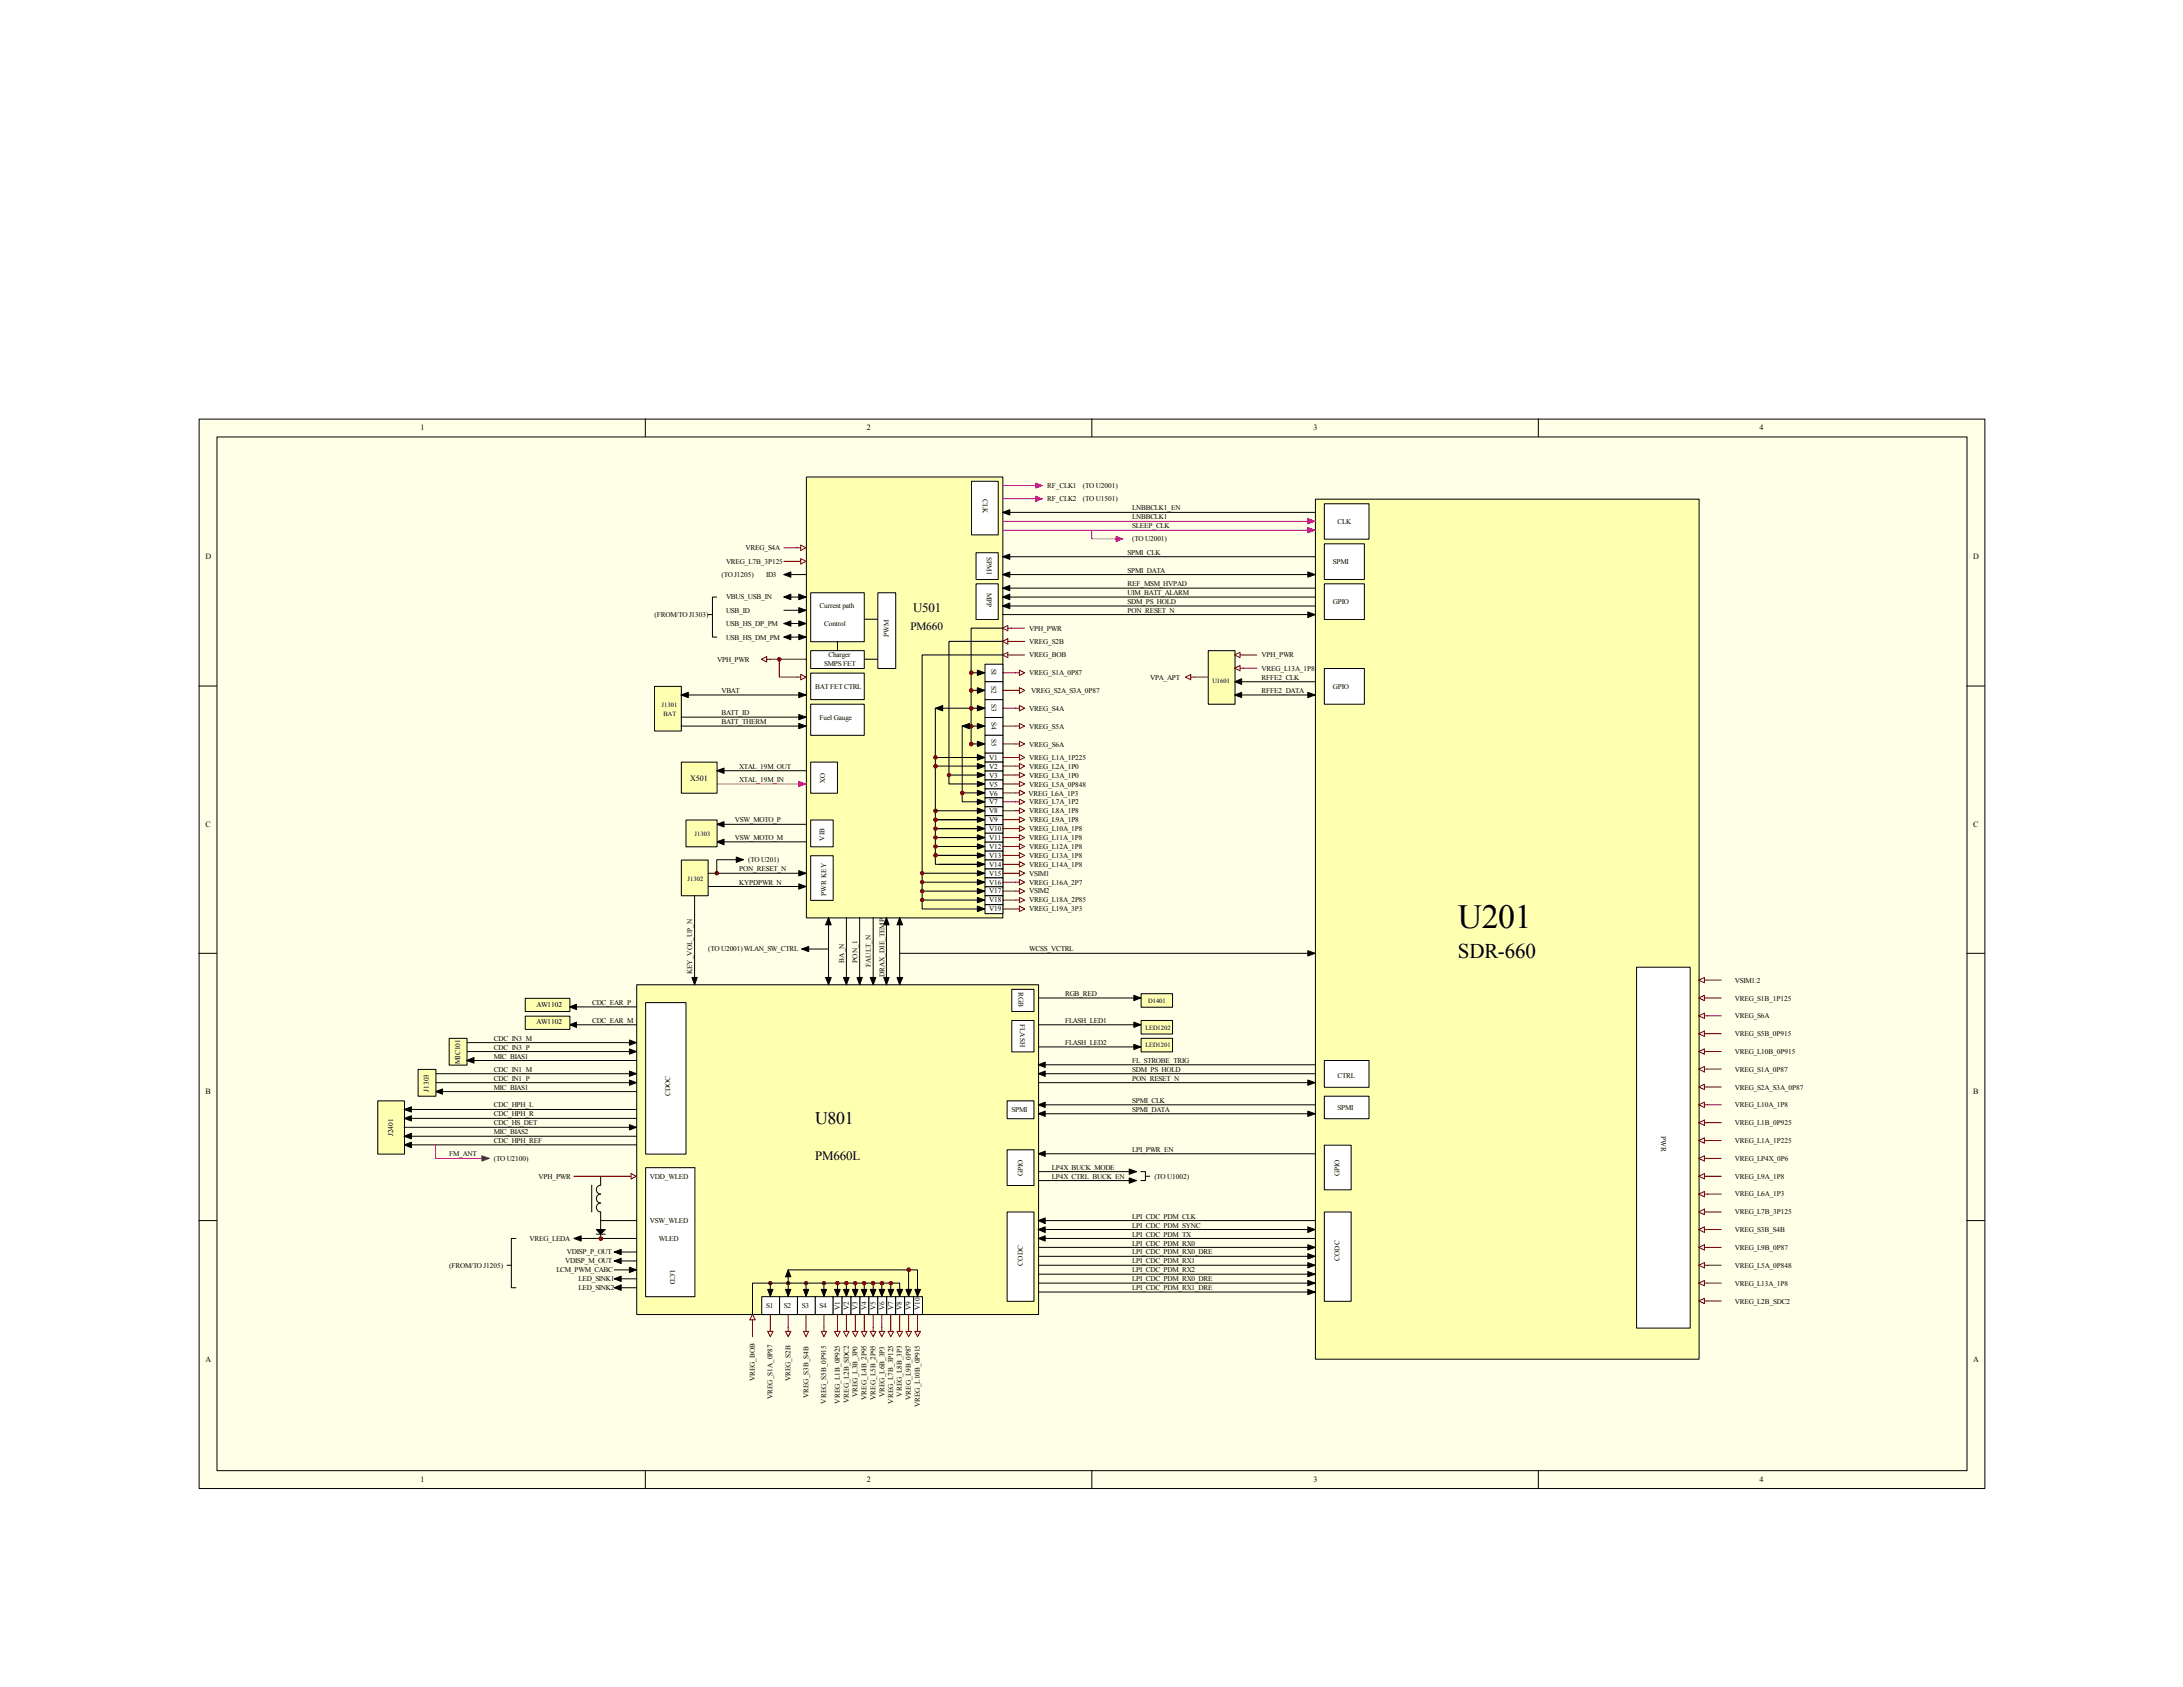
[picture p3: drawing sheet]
<svg xmlns="http://www.w3.org/2000/svg" width="279mm" height="216mm" viewBox="0 0 279 216" stroke-linecap="round" stroke-linejoin="round" font-family="sans-serif">
<defs><g id="words">
<text font-size="4.3" x="186.6" y="118.7">U201</text>
<text font-size="2.7" x="186.6" y="122.6">SDR-660</text>
<text font-size="2.3" x="104.4" y="143.8">U801</text>
<g font-size="1.6">
<text x="116.9" y="78.3">U501</text>
<text x="104.4" y="148.5">PM660L</text>
</g>
<text font-size="1.4" x="116.5" y="80.6">PM660</text>
<g font-size="1">
<text x="53.8" y="55.1">1</text>
<text x="111" y="55.1">2</text>
<text x="168.1" y="55.1">3</text>
<text x="225.2" y="55.1">4</text>
<text x="26.3" y="71.6">D</text>
<text x="252.6" y="71.6">D</text>
<text x="88.3" y="99.9">X501</text>
<text x="26.3" y="105.8">C</text>
<text x="252.6" y="105.8">C</text>
<text x="26.3" y="140">B</text>
<text x="252.6" y="140">B</text>
<text x="26.3" y="174.2">A</text>
<text x="252.6" y="174.2">A</text>
<text x="53.8" y="189.7">1</text>
<text x="111" y="189.7">2</text>
<text x="168.1" y="189.7">3</text>
<text x="225.2" y="189.7">4</text>
</g>
<g font-size=".9">
<text x="125.8" y="63.9" transform="rotate(90 125.8 63.9)">CLK</text>
<text x="134" y="64.2">RF_CLK2</text>
<text x="134" y="62.5">RF_CLK1</text>
<text x="138.6" y="64.2">(TO U1501)</text>
<text x="138.6" y="62.5">(TO U2001)</text>
<text x="144.9" y="65.3">LNBBCLK1_EN</text>
<text x="95.4" y="70.4">VREG_S4A</text>
<text x="126.3" y="71.3" transform="rotate(90 126.3 71.3)">SPMI</text>
<text x="144.3" y="71">SPMI_CLK</text>
<text x="144.9" y="66.5">LNBBCLK1</text>
<text x="144.9" y="67.6">SLEEP_CLK</text>
<text x="144.9" y="69.3">(TO U2001)</text>
<text x="171.2" y="67">CLK</text>
<text x="92.3" y="73.9">(TO J1205)</text>
<text x="92.9" y="76.7">VBUS_USB_IN</text>
<text x="92.9" y="72.2">VREG_L7B_3P125</text>
<text x="98" y="73.9">ID3</text>
<text x="104.9" y="77.9">Current path</text>
<text x="126.3" y="75.9" transform="rotate(90 126.3 75.9)">MPP</text>
<text x="144.3" y="73.3">SPMI_DATA</text>
<text x="144.3" y="77.3">SDM_PS_HOLD</text>
<text x="144.3" y="76.2">UIM_BATT_ALARM</text>
<text x="144.3" y="75">REF_MSM_HVPAD</text>
<text x="170.6" y="72.2">SPMI</text>
<text x="170.6" y="77.3">GPIO</text>
<text x="83.8" y="79">(FROM/TO J1303)</text>
<text x="92.9" y="78.4">USB_ID</text>
<text x="92.9" y="80.1">USB_HS_DP_PM</text>
<text x="92.9" y="81.9">USB_HS_DM_PM</text>
<text x="105.5" y="80.1">Control</text>
<text x="113.7" y="81.5" transform="rotate(-90 113.7 81.5)">PWM</text>
<text x="131.7" y="80.7">VPH_PWR</text>
<text x="131.7" y="82.4">VREG_S2B</text>
<text x="144.3" y="78.4">PON_RESET_N</text>
<text x="91.8" y="84.7">VPH_PWR</text>
<text x="92.3" y="88.7">VBAT</text>
<text x="104.4" y="88.1">BAT FET CTRL</text>
<text x="105.5" y="85.3">SMPS FET</text>
<text x="106" y="84.1">Charger</text>
<text x="126.9" y="85.6" transform="rotate(90 126.9 85.6)">S1</text>
<text x="126.9" y="87.8" transform="rotate(90 126.9 87.8)">S2</text>
<text x="131.7" y="84.1">VREG_BOB</text>
<text x="131.7" y="86.4">VREG_S1A_0P87</text>
<text x="132" y="88.7">VREG_S2A_S3A_0P87</text>
<text x="147.2" y="87">VPA_APT</text>
<text x="161.5" y="87">RFFE2_CLK</text>
<text x="161.5" y="88.7">RFFE2_DATA</text>
<text x="161.5" y="85.9">VREG_L13A_1P8</text>
<text x="161.5" y="84.1">VPH_PWR</text>
<text x="170.6" y="88.1">GPIO</text>
<text x="92.3" y="91.6">BATT_ID</text>
<text x="92.3" y="92.7">BATT_THERM</text>
<text x="104.9" y="92.1">Fuel Gauge</text>
<text x="126.9" y="90.1" transform="rotate(90 126.9 90.1)">S3</text>
<text x="126.9" y="92.4" transform="rotate(90 126.9 92.4)">S4</text>
<text x="126.9" y="94.5" transform="rotate(90 126.9 94.5)">S5</text>
<text x="131.7" y="91">VREG_S4A</text>
<text x="131.7" y="95.5">VREG_S6A</text>
<text x="131.7" y="93.3">VREG_S5A</text>
<text x="94.6" y="100.1">XTAL_19M_IN</text>
<text x="94.6" y="98.4">XTAL_19M_OUT</text>
<text x="105" y="98.9" transform="rotate(90 105 98.9)">OX</text>
<text x="126.6" y="97.2">V1</text>
<text x="126.6" y="98.4">V2</text>
<text x="126.6" y="99.5">V3</text>
<text x="126.6" y="100.7">V5</text>
<text x="126.6" y="101.8">V6</text>
<text x="131.7" y="101.8">VREG_L6A_1P3</text>
<text x="131.7" y="99.5">VREG_L3A_1P0</text>
<text x="131.7" y="100.7">VREG_L5A_0P848</text>
<text x="131.7" y="97.2">VREG_L1A_1P225</text>
<text x="131.7" y="98.4">VREG_L2A_1P0</text>
<text x="94.1" y="105.2">VSW_MOTO_P</text>
<text x="94.1" y="107.5">VSW_MOTO_M</text>
<text x="105.5" y="107.6" transform="rotate(-90 105.5 107.6)">VIB</text>
<text x="126.6" y="103">V7</text>
<text x="126.6" y="104.1">V8</text>
<text x="126.6" y="105.2">V9</text>
<text x="126.6" y="106.4">V10</text>
<text x="126.6" y="107.5">V11</text>
<text x="131.7" y="103">VREG_L7A_1P2</text>
<text x="131.7" y="104.1">VREG_L8A_1P8</text>
<text x="131.7" y="105.2">VREG_L9A_1P8</text>
<text x="131.7" y="106.4">VREG_L10A_1P8</text>
<text x="131.7" y="107.5">VREG_L11A_1P8</text>
<text x="94.6" y="113.2">KYPDPWR_N</text>
<text x="94.6" y="111.5">PON_RESET_N</text>
<text x="95.8" y="110.4">(TO U201)</text>
<text x="126.6" y="108.7">V12</text>
<text x="126.6" y="109.8">V13</text>
<text x="126.6" y="111">V14</text>
<text x="126.6" y="112.1">V15</text>
<text x="126.6" y="113.2">V16</text>
<text x="131.7" y="108.7">VREG_L12A_1P8</text>
<text x="131.7" y="109.8">VREG_L13A_1P8</text>
<text x="131.7" y="112.1">VSIM1</text>
<text x="131.7" y="111">VREG_L14A_1P8</text>
<text x="131.7" y="113.2">VREG_L16A_2P7</text>
<text x="105.7" y="114.6" transform="rotate(-90 105.7 114.6)">PWR KEY</text>
<text x="126.6" y="114.3">V17</text>
<text x="126.6" y="115.5">V18</text>
<text x="126.6" y="116.6">V19</text>
<text x="131.7" y="114.3">VSIM2</text>
<text x="131.7" y="116.6">VREG_L19A_3P3</text>
<text x="131.7" y="115.5">VREG_L18A_2P85</text>
<text x="88.6" y="124.7" transform="rotate(-90 88.6 124.7)">KEY_VOL_UP_N</text>
<text x="90.6" y="121.8">(TO U2001)WLAN_SW_CTRL</text>
<text x="108" y="123.2" transform="rotate(-90 108 123.2)">BA_N</text>
<text x="109.8" y="123.2" transform="rotate(-90 109.8 123.2)">PON_1</text>
<text x="111.5" y="123.7" transform="rotate(-90 111.5 123.7)">FAULT_N</text>
<text x="113.2" y="125.1" transform="rotate(-90 113.2 125.1)">DRAX_DIE_TEMP</text>
<text x="131.7" y="121.8">WCSS_VCTRL</text>
<text x="222" y="125.8">VSIM1:2</text>
<text x="68.7" y="128.9">AW1102</text>
<text x="68.7" y="131.1">AW1102</text>
<text x="75.8" y="130.9">CDC_EAR_M</text>
<text x="75.8" y="128.6">CDC_EAR_P</text>
<text x="130.3" y="127" transform="rotate(90 130.3 127)">RGB</text>
<text x="130.6" y="131.1" transform="rotate(90 130.6 131.1)">FLASH</text>
<text x="136.3" y="130.9">FLASH_LED1</text>
<text x="136.3" y="127.5">RGB_RED</text>
<text x="222" y="130.3">VREG_S6A</text>
<text x="222" y="128.1">VREG_S1B_1P125</text>
<text x="58.9" y="136.2" transform="rotate(-90 58.9 136.2)">MIC101</text>
<text x="63.2" y="134.3">CDC_IN3_P</text>
<text x="63.2" y="133.2">CDC_IN3_M</text>
<text x="63.2" y="135.5">MIC_BIAS1</text>
<text x="63.2" y="137.2">CDC_IN1_M</text>
<text x="136.3" y="133.7">FLASH_LED2</text>
<text x="144.9" y="137.2">SDM_PS_HOLD</text>
<text x="144.9" y="136">FL_STROBE_TRIG</text>
<text x="171.2" y="138">CTRL</text>
<text x="222" y="132.6">VREG_S5B_0P915</text>
<text x="222" y="134.9">VREG_L10B_0P915</text>
<text x="222" y="137.2">VREG_S1A_0P87</text>
<text x="54.9" y="139.7" transform="rotate(-90 54.9 139.7)">J1303</text>
<text x="63.2" y="142.9">CDC_HPH_R</text>
<text x="63.2" y="141.7">CDC_HPH_L</text>
<text x="63.2" y="138.3">CDC_IN1_P</text>
<text x="63.2" y="139.4">MIC_BIAS1</text>
<text x="85.8" y="140.3" transform="rotate(-90 85.8 140.3)">CDOC</text>
<text x="129.5" y="142.3">SPMI</text>
<text x="144.9" y="141.1">SPMI_CLK</text>
<text x="144.9" y="142.3">SPMI_DATA</text>
<text x="144.9" y="138.3">PON_RESET_N</text>
<text x="171.2" y="142.1">SPMI</text>
<text x="222" y="139.4">VREG_S2A_S3A_0P87</text>
<text x="222" y="141.7">VREG_L10A_1P8</text>
<text x="50.3" y="145.4" transform="rotate(-90 50.3 145.4)">J2401</text>
<text x="57.5" y="148">FM_ANT</text>
<text x="63.2" y="148.6">(TO U2100)</text>
<text x="63.2" y="145.2">MIC_BIAS2</text>
<text x="63.2" y="146.3">CDC_HPH_REF</text>
<text x="63.2" y="144">CDC_HS_DET</text>
<text x="134.6" y="149.7">LP4X_BUCK_MODE</text>
<text x="144.9" y="147.4">LPI_PWR_EN</text>
<text x="212.6" y="145.4" transform="rotate(90 212.6 145.4)">PWR</text>
<text x="222" y="144">VREG_L1B_0P925</text>
<text x="222" y="146.3">VREG_L1A_1P225</text>
<text x="222" y="148.6">VREG_LP4X_0P6</text>
<text x="68.9" y="150.8">VPH_PWR</text>
<text x="83.2" y="150.8">VDD_WLED</text>
<text x="130.9" y="150.5" transform="rotate(-90 130.9 150.5)">GPIO</text>
<text x="134.6" y="150.8">LP4X_CTRL_BUCK_EN</text>
<text x="144.9" y="156">LPI_CDC_PDM_CLK</text>
<text x="147.7" y="150.8">(TO U1002)</text>
<text x="171.4" y="150.5" transform="rotate(-90 171.4 150.5)">GPIO</text>
<text x="222" y="150.8">VREG_L9A_1P8</text>
<text x="222" y="153.1">VREG_L6A_1P3</text>
<text x="222" y="155.4">VREG_L7B_3P125</text>
<text x="67.8" y="158.8">VREG_LEDA</text>
<text x="72.3" y="161.7">VDISP_M_OUT</text>
<text x="72.6" y="160.5">VDISP_P_OUT</text>
<text x="83.2" y="156.5">VSW_WLED</text>
<text x="84.3" y="158.8">WLED</text>
<text x="130.9" y="162" transform="rotate(-90 130.9 162)">CODC</text>
<text x="144.9" y="157.1">LPI_CDC_PDM_SYNC</text>
<text x="144.9" y="158.3">LPI_CDC_PDM_TX</text>
<text x="144.9" y="159.4">LPI_CDC_PDM_RX0</text>
<text x="144.9" y="160.5">LPI_CDC_PDM_RX0_DRE</text>
<text x="144.9" y="161.7">LPI_CDC_PDM_RX1</text>
<text x="171.4" y="161.4" transform="rotate(-90 171.4 161.4)">CODC</text>
<text x="222" y="157.7">VREG_S3B_S4B</text>
<text x="222" y="160">VREG_L9B_0P87</text>
<text x="57.5" y="162.3">(FROM/TO J1205)</text>
<text x="71.2" y="162.8">LCM_PWM_CABC</text>
<text x="74" y="164">LED_SINK1</text>
<text x="74" y="165.1">LED_SINK2</text>
<text x="85.8" y="162.5" transform="rotate(90 85.8 162.5)">LCD</text>
<text x="98" y="167.4">S1</text>
<text x="100.3" y="167.4">S2</text>
<text x="102.6" y="167.4">S3</text>
<text x="104.9" y="167.4">S4</text>
<text x="107.5" y="167.6" transform="rotate(-90 107.5 167.6)">V1</text>
<text x="108.6" y="167.6" transform="rotate(-90 108.6 167.6)">V2</text>
<text x="109.8" y="167.6" transform="rotate(-90 109.8 167.6)">V3</text>
<text x="110.9" y="167.6" transform="rotate(-90 110.9 167.6)">V4</text>
<text x="112.1" y="167.6" transform="rotate(-90 112.1 167.6)">V5</text>
<text x="113.2" y="167.6" transform="rotate(-90 113.2 167.6)">V6</text>
<text x="114.3" y="167.6" transform="rotate(-90 114.3 167.6)">V7</text>
<text x="115.4" y="167.6" transform="rotate(-90 115.4 167.6)">V8</text>
<text x="116.6" y="167.6" transform="rotate(-90 116.6 167.6)">V9</text>
<text x="117.7" y="167.6" transform="rotate(-90 117.7 167.6)">V10</text>
<text x="144.9" y="162.8">LPI_CDC_PDM_RX2</text>
<text x="144.9" y="164">LPI_CDC_PDM_RX0_DRE</text>
<text x="144.9" y="165.1">LPI_CDC_PDM_RX1_DRE</text>
<text x="222" y="162.3">VREG_L5A_0P848</text>
<text x="222" y="164.5">VREG_L13A_1P8</text>
<text x="222" y="166.8">VREG_L2B_SDC2</text>
<text x="96.6" y="176.8" transform="rotate(-90 96.6 176.8)">VREG_BOB</text>
<text x="98.9" y="179.1" transform="rotate(-90 98.9 179.1)">VREG_S1A_0P87</text>
<text x="101.2" y="176.8" transform="rotate(-90 101.2 176.8)">VREG_S2B</text>
<text x="103.5" y="178.9" transform="rotate(-90 103.5 178.9)">VREG_S3B_S4B</text>
<text x="105.7" y="179.6" transform="rotate(-90 105.7 179.6)">VREG_S5B_0P915</text>
<text x="107.5" y="179.6" transform="rotate(-90 107.5 179.6)">VREG_L1B_0P925</text>
<text x="108.6" y="179.5" transform="rotate(-90 108.6 179.5)">VREG_L2B_SDC2</text>
<text x="109.8" y="178.8" transform="rotate(-90 109.8 178.8)">VREG_L3B_3P0</text>
<text x="110.9" y="179.2" transform="rotate(-90 110.9 179.2)">VREG_L4B_2P95</text>
<text x="112.1" y="179.2" transform="rotate(-90 112.1 179.2)">VREG_L5B_2P95</text>
<text x="113.2" y="178.8" transform="rotate(-90 113.2 178.8)">VREG_L6B_3P3</text>
<text x="114.3" y="179.6" transform="rotate(-90 114.3 179.6)">VREG_L7B_3P125</text>
<text x="115.4" y="178.7" transform="rotate(-90 115.4 178.7)">VREG_L8B_3P3</text>
<text x="116.6" y="179.2" transform="rotate(-90 116.6 179.2)">VREG_L9B_0P87</text>
<text x="117.7" y="180.1" transform="rotate(-90 117.7 180.1)">VREG_L10B_0P915</text>
</g>
<g font-size=".8">
<text x="155.2" y="87.4">U1601</text>
<text x="84.7" y="90.5">J1301</text>
<text x="84.9" y="91.6">BAT</text>
<text x="88.9" y="107">J1303</text>
<text x="88" y="112.7">J1302</text>
<text x="146.6" y="131.8">LED1202</text>
<text x="146.9" y="128.4">D1401</text>
<text x="146.6" y="134">LED1201</text>
</g>
</g></defs>
<path d="M25.5 53.6h228.5v136.9h-228.5z" fill="#ffffe8"/>
<g fill="none" stroke="#000" stroke-width=".13">
<path d="M25.5 53.6h228.5v136.9h-228.5zM27.8 55.9h224v132.3h-224zM82.6 53.6v2.3M139.7 53.6v2.3M196.9 53.6v2.3M25.4 87.8h2.3M251.7 87.8h2.3M25.4 122h2.3M251.7 122h2.3M25.4 156.2h2.3M251.7 156.2h2.3M82.6 188.2v2.3"/>
<path d="M139.7 188.2v2.3M196.9 188.2v2.3"/>
</g>
<path d="M168.4 63.9h49.1v110h-49.1z" fill="#ffffb0"/>
<path d="M168.4 63.9h49.1v110h-49.1z" fill="none" stroke="#000" stroke-width=".13"/>
<g fill="none" stroke="#800000" stroke-width=".13">
<path d="M217.4 130l.7-.3v.6zM217.4 132.3l.7-.3v.6zM217.4 134.6l.7-.4v.7zM217.4 136.8l.7-.3v.7zM217.4 139.1l.7-.3v.6zM218.1 130h2.2M218.1 132.3h2.2M218.1 134.6h2.2M218.1 136.8h2.2M218.1 139.1h2.2M217.4 143.7l.7-.4v.7zM217.4 146l.7-.4v.7z"/>
<path d="M217.4 148.3l.7-.4v.7zM217.4 150.5l.7-.3v.7zM217.4 152.8l.7-.3v.7zM217.4 155.1l.7-.4v.7zM217.4 157.4l.7-.4v.7zM217.4 159.6l.7-.3v.7zM218.1 143.7h2.2M218.1 146h2.2M218.1 148.3h2.2M218.1 150.5h2.2M218.1 152.8h2.2M218.1 155.1h2.2"/>
<path d="M218.1 157.4h2.2M218.1 159.6h2.2M217.4 161.9l.7-.3v.7zM217.4 164.2l.7-.3v.7zM218.1 161.9h2.2M218.1 164.2h2.2"/>
</g>
<path d="M209.5 123.8h6.8v46.2h-6.8z" fill="#fff"/>
<path d="M209.5 123.8h6.8v46.2h-6.8z" fill="none" stroke="#000" stroke-width=".13"/>
<path d="M103.3 61.1h25.1v56.4h-25.1z" fill="#ffffb0"/>
<path d="M103.2 61h25.2v56.5h-25.2zM90.6 111.8h12.6M90.6 113.5h12.6" fill="none" stroke="#000" stroke-width=".13"/>
<path d="M87.2 110.1h3.4v4.5h-3.4z" fill="#ffffb0"/>
<path d="M100.3 73.5h2.9M128.3 73.5h40M128.3 71.2h40M128.3 77.6h40M87.2 110.1h3.4v4.5h-3.4zM66 158.5h-.6v6.3h.6M74 158.5h7.4M64.9 161.9h.5M78.6 160.2h2.8M78.6 161.4h2.8M78.6 162.5h2.8M78.6 163.7h2.8" fill="none" stroke="#000" stroke-width=".13"/>
<path d="M146.1 130.6h4v1.7h-4z" fill="#ffffb0"/>
<path d="M91.7 105.5h11.5M91.7 107.7h11.5M146 130.6h4.1v1.7h-4.1z" fill="none" stroke="#000" stroke-width=".13"/>
<path d="M81.5 126.1h51.4v42.1h-51.4z" fill="#ffffb0"/>
<path d="M128.3 65.6h40M81.5 126h51.4v42.2h-51.4zM132.9 137.4h35.4" fill="none" stroke="#000" stroke-width=".13"/>
<path d="M128.3 66.7h40M128.3 67.9h40" fill="none" stroke="#f0f" stroke-width=".13"/>
<path d="M91.6 111.6l.1-.1 .2 .1 .1 .2-.1 .1h-.3z" fill-rule="evenodd" fill="#800000"/>
<path d="M91.6 111.6l.1-.1 .2 .1 .1 .2-.1 .1h-.3z" fill="none" stroke="#800000" stroke-width=".13"/>
<g fill="none" stroke="#000" stroke-width=".13">
<path d="M100.3 73.5l.9-.3v.7zM128.3 71.2l.9-.3v.7zM128.3 73.5l.9-.3v.7zM128.3 65.6l.9-.4v.7zM128.3 77.6l.9-.4v.7zM167.4 73.2l.9 .3-.9 .4zM94.2 109.7l1 .3-1 .4zM102.2 111.4l1 .4-1 .3zM102.2 113.1l1 .4-1 .3zM110 117.4v8.6M109.7 125.1h.7l-.4 .9zM132.9 137.4l.9-.3v.7z"/>
<path d="M132.9 138.6h35.4M167.4 138.2l.9 .4-.9 .3zM73.4 158.5l1-.3v.6zM132.9 142.5l.9-.3v.7zM132.9 141.4l.9-.3v.6zM132.9 141.4h35.4M132.9 142.5h35.4M167.4 142.2l.9 .3-.9 .4zM78.6 163.7l.9-.4v.7zM78.6 160.2l.9-.3v.7zM78.6 161.4l.9-.4v.7zM80.6 162.2l.8 .3-.8 .4z"/>
</g>
<g fill="#000">
<path d="M100.3 73.5l.9-.3v.7zM128.3 71.2l.9-.3v.7zM128.3 73.5l.9-.3v.7zM128.3 65.6l.9-.4v.7zM128.3 77.6l.9-.4v.7zM167.4 73.2l.9 .3-.9 .4zM94.2 109.7l1 .3-1 .4zM102.2 111.4l1 .4-1 .3zM102.2 113.1l1 .4-1 .3zM109.7 125.1h.7l-.4 .9zM132.9 137.4l.9-.3v.7zM167.4 138.2l.9 .4-.9 .3z"/>
<path d="M73.4 158.5l1-.3v.6zM132.9 142.5l.9-.3v.7zM132.9 141.4l.9-.3v.6zM167.4 142.2l.9 .3-.9 .4zM78.6 163.7l.9-.4v.7zM78.6 160.2l.9-.3v.7zM78.6 161.4l.9-.4v.7zM80.6 162.2l.8 .3-.8 .4z"/>
</g>
<path d="M167.4 66.3l.9 .4-.9 .4z" fill="#f0f"/>
<path d="M167.4 66.3l.9 .4-.9 .4z" fill="none" stroke="#f0f" stroke-width=".13"/>
<path d="M167.4 67.5l.9 .4-.9 .3z" fill="#f0f"/>
<path d="M167.4 67.5l.9 .4-.9 .3z" fill="none" stroke="#f0f" stroke-width=".13"/>
<path d="M82.7 149.5h6.2v16.4h-6.2z" fill="#fff"/>
<path d="M82.6 149.4h6.3v16.5h-6.3z" fill="none" stroke="#000" stroke-width=".13"/>
<path d="M103.8 109.6h2.8v5.6h-2.8z" fill="#fff"/>
<path d="M103.8 109.5h2.8v5.7h-2.8z" fill="none" stroke="#000" stroke-width=".13"/>
<path d="M129.5 126.7h2.8v2.8h-2.8z" fill="#fff"/>
<path d="M129.5 126.6h2.8v2.9h-2.8z" fill="none" stroke="#000" stroke-width=".13"/>
<path d="M125 70.8h2.8v3.4h-2.8z" fill="#fff"/>
<path d="M124.9 70.7h2.9v3.5h-2.9z" fill="none" stroke="#000" stroke-width=".13"/>
<path d="M125 74.8h2.8v4.5h-2.8z" fill="#fff"/>
<path d="M124.9 74.7h2.9v4.6h-2.9z" fill="none" stroke="#000" stroke-width=".13"/>
<path d="M124.4 61.6h3.4v6.9h-3.4z" fill="#fff"/>
<path d="M124.3 61.6h3.5v6.9h-3.5z" fill="none" stroke="#000" stroke-width=".13"/>
<path d="M128.9 140.9h3.4v2.3h-3.4z" fill="#fff"/>
<path d="M128.9 140.9h3.4v2.3h-3.4z" fill="none" stroke="#000" stroke-width=".13"/>
<path d="M128.3 63.8h4.6" fill="none" stroke="#f0f" stroke-width=".13"/>
<path d="M132.5 63.5l.9 .3-.9 .4z" fill="#f0f"/>
<path d="M132.5 63.5l.9 .3-.9 .4z" fill="none" stroke="#f0f" stroke-width=".13"/>
<path d="M82.7 128.4h5.1v19.3h-5.1z" fill="#fff"/>
<path d="M59.7 133.4h21.7M59.7 134.6h21.7M59.7 135.7h21.7M82.6 128.3h5.2v19.4h-5.2z" fill="none" stroke="#000" stroke-width=".13"/>
<path d="M57.5 132.9h2.3v3.4h-2.3z" fill="#ffffb0"/>
<path d="M57.5 132.9h2.3v3.4h-2.3zM59.7 135.7l1-.4v.8zM80.6 134.2l.8 .4-.8 .3zM80.6 133.1l.8 .3-.8 .4zM51.7 146.5h29.7" fill="none" stroke="#000" stroke-width=".13"/>
<path d="M59.7 135.7l1-.4v.8zM80.6 134.2l.8 .4-.8 .3zM80.6 133.1l.8 .3-.8 .4z" fill="#000"/>
<path d="M55.8 148.3h6.8" fill="none" stroke="#f0f" stroke-width=".13"/>
<path d="M61.7 147.9l.9 .4-.9 .3z" fill="#0000bf"/>
<path d="M61.7 147.9l.9 .4-.9 .3z" fill="none" stroke="#0000bf" stroke-width=".13"/>
<path d="M51.7 146.5l1-.3v.7z" fill="#000"/>
<path d="M51.7 146.5l1-.3v.7z" fill="none" stroke="#000" stroke-width=".13"/>
<path d="M96.3 168.2l.3 .7h-.6zM96.3 168.9v.4" fill="none" stroke="#800000" stroke-width=".13"/>
<path d="M97.5 166h2.3v2.2h-2.3z" fill="#fff"/>
<path d="M97.5 165.9h2.3v2.3h-2.3z" fill="none" stroke="#000" stroke-width=".13"/>
<path d="M99.8 166h2.3v2.2h-2.3z" fill="#fff"/>
<path d="M99.8 165.9h2.3v2.3h-2.3z" fill="none" stroke="#000" stroke-width=".13"/>
<path d="M102.1 166h2.3v2.2h-2.3z" fill="#fff"/>
<path d="M102.1 165.9h2.3v2.3h-2.3z" fill="none" stroke="#000" stroke-width=".13"/>
<path d="M104.4 166h2.2v2.2h-2.2z" fill="#fff"/>
<path d="M98.6 164.2v1.7M100.9 164.2v1.7M104.4 165.9h2.2v2.3h-2.2z" fill="none" stroke="#000" stroke-width=".13"/>
<path d="M106.7 166h1.1v2.2h-1.1z" fill="#fff"/>
<path d="M106.6 165.9h1.2v2.3h-1.2z" fill="none" stroke="#000" stroke-width=".13"/>
<path d="M107.8 166h1.1v2.2h-1.1z" fill="#fff"/>
<path d="M107.8 165.9h1.1v2.3h-1.1z" fill="none" stroke="#000" stroke-width=".13"/>
<path d="M109 166h1.1v2.2h-1.1z" fill="#fff"/>
<path d="M108.9 165.9h1.2v2.3h-1.2z" fill="none" stroke="#000" stroke-width=".13"/>
<path d="M110.1 166h1.1v2.2h-1.1z" fill="#fff"/>
<path d="M110.1 165.9h1.1v2.3h-1.1z" fill="none" stroke="#000" stroke-width=".13"/>
<path d="M111.3 166h1.1v2.2h-1.1z" fill="#fff"/>
<path d="M111.2 165.9h1.2v2.3h-1.2z" fill="none" stroke="#000" stroke-width=".13"/>
<path d="M112.4 166h1.1v2.2h-1.1z" fill="#fff"/>
<path d="M112.4 165.9h1.1v2.3h-1.1z" fill="none" stroke="#000" stroke-width=".13"/>
<path d="M113.5 166h1.1v2.2h-1.1z" fill="#fff"/>
<path d="M113.5 165.9h1.1v2.3h-1.1z" fill="none" stroke="#000" stroke-width=".13"/>
<path d="M114.7 166h1.1v2.2h-1.1z" fill="#fff"/>
<path d="M114.6 165.9h1.2v2.3h-1.2z" fill="none" stroke="#000" stroke-width=".13"/>
<path d="M115.8 166h1.1v2.2h-1.1z" fill="#fff"/>
<path d="M115.8 165.9h1.1v2.3h-1.1z" fill="none" stroke="#000" stroke-width=".13"/>
<path d="M117 166h1.1v2.2h-1.1z" fill="#fff"/>
<g fill="none" stroke="#000" stroke-width=".13">
<path d="M103.2 164.2v1.7M105.5 164.2v1.7M107.2 164.2v1.7M108.3 164.2v1.7M109.5 164.2v1.7M110.6 164.2v1.7M111.8 164.2v1.7M112.9 164.2v1.7M114 164.2v1.7M115.1 164.2v1.7M116.3 162.5v3.4M116.9 165.9h1.2v2.3h-1.2z"/>
<path d="M117.4 164.2v1.7"/>
</g>
<g fill="none" stroke="#800000" stroke-width=".13">
<path d="M96.3 169.3v1.8M98.3 170.4h.6l-.3 .7zM98.6 168.2v2.2M100.5 170.4h.7l-.3 .7zM100.9 168.2v2.2M102.8 170.4h.7l-.3 .7zM103.2 168.2v2.2M105.1 170.4h.7l-.3 .7zM105.5 168.2v2.2M106.8 170.4h.7l-.3 .7zM107.2 168.2v2.2M107.9 170.4h.8l-.4 .7z"/>
<path d="M108.3 168.2v2.2M109.1 170.4h.7l-.3 .7zM109.5 168.2v2.2M110.2 170.4h.8l-.4 .7zM110.6 168.2v2.2M111.4 170.4h.7l-.3 .7zM111.8 168.2v2.2M112.5 170.4h.7l-.3 .7zM112.9 168.2v2.2M113.7 170.4h.7l-.4 .7zM114 168.2v2.2M114.8 170.4h.7l-.4 .7z"/>
<path d="M115.1 168.2v2.2M116 170.4h.7l-.4 .7zM116.3 168.2v2.2M117.1 170.4h.7l-.4 .7zM117.4 168.2v2.2"/>
</g>
<circle cx="98.6" cy="164.2" r=".21" fill="#800000"/>
<circle cx="98.6" cy="164.2" r=".21" fill="none" stroke="#800000" stroke-width=".13"/>
<circle cx="100.9" cy="164.2" r=".21" fill="#800000"/>
<circle cx="100.9" cy="164.2" r=".21" fill="none" stroke="#800000" stroke-width=".13"/>
<circle cx="103.2" cy="164.2" r=".21" fill="#800000"/>
<circle cx="103.2" cy="164.2" r=".21" fill="none" stroke="#800000" stroke-width=".13"/>
<circle cx="105.5" cy="164.2" r=".21" fill="#800000"/>
<circle cx="105.5" cy="164.2" r=".21" fill="none" stroke="#800000" stroke-width=".13"/>
<g fill="#000">
<path d="M98.3 165h.6l-.3 .9zM100.5 165h.7l-.3 .9zM100.9 162.5l.3 .9h-.7zM102.8 165h.7l-.3 .9zM105.1 165h.7l-.3 .9zM106.8 165h.7l-.3 .9zM107.9 165h.8l-.4 .9zM109.1 165h.7l-.3 .9zM110.2 165h.8l-.4 .9zM111.4 165h.7l-.3 .9zM112.5 165h.7l-.3 .9zM113.7 165h.7l-.4 .9z"/>
<path d="M114.8 165h.7l-.4 .9zM116 165h.7l-.4 .9zM117.1 165h.7l-.4 .9z"/>
</g>
<g fill="none" stroke="#000" stroke-width=".13">
<path d="M98.3 165h.6l-.3 .9zM100.5 165h.7l-.3 .9zM100.9 162.5l.3 .9h-.7zM102.8 165h.7l-.3 .9zM105.1 165h.7l-.3 .9zM106.8 165h.7l-.3 .9zM107.9 165h.8l-.4 .9zM109.1 165h.7l-.3 .9zM110.2 165h.8l-.4 .9zM111.4 165h.7l-.3 .9zM112.5 165h.7l-.3 .9zM113.7 165h.7l-.4 .9z"/>
<path d="M114.8 165h.7l-.4 .9zM116 165h.7l-.4 .9zM117.1 165h.7l-.4 .9z"/>
</g>
<path d="M128.9 155.2h3.4v11.3h-3.4z" fill="#fff"/>
<path d="M128.9 155.1h3.4v11.4h-3.4zM132.9 156.2h35.4M132.9 157.4h35.4M132.9 158.5h35.4M132.9 159.6h35.4M132.9 160.8h35.4M132.9 161.9h35.4" fill="none" stroke="#000" stroke-width=".13"/>
<path d="M48.4 140.9h3.4v6.8h-3.4z" fill="#ffffb0"/>
<path d="M73.4 128.9h8M73.4 131.1h8M48.3 140.9h3.5v6.8h-3.5zM51.7 145.4l1-.4v.8zM51.7 145.4h29.7M80.6 143.9l.8 .4-.8 .3z" fill="none" stroke="#000" stroke-width=".13"/>
<path d="M51.7 144.3h29.7" fill="none" stroke="#080d02" stroke-width=".13"/>
<path d="M51.7 145.4l1-.4v.8zM80.6 143.9l.8 .4-.8 .3z" fill="#000"/>
<path d="M67.3 127.8h5.6v1.7h-5.6z" fill="#ffffb0"/>
<path d="M67.2 127.8h5.7v1.7h-5.7zM72.9 128.9l.9-.4v.7zM72.9 131.1l.9-.3v.7zM132.9 156.2l.9-.3v.7zM132.9 158.5l.9-.3v.6zM167.4 159.3l.9 .3-.9 .4zM167.4 157l.9 .4-.9 .3zM167.4 165l.9 .4-.9 .3zM167.4 160.4l.9 .4-.9 .3z" fill="none" stroke="#000" stroke-width=".13"/>
<path d="M72.9 128.9l.9-.4v.7zM72.9 131.1l.9-.3v.7zM132.9 156.2l.9-.3v.7zM132.9 158.5l.9-.3v.6zM167.4 159.3l.9 .3-.9 .4zM167.4 157l.9 .4-.9 .3zM167.4 165l.9 .4-.9 .3zM167.4 160.4l.9 .4-.9 .3z" fill="#000"/>
<path d="M169.5 69.6h5.1v4.6h-5.1z" fill="#fff"/>
<path d="M169.5 69.6h5.1v4.6h-5.1z" fill="none" stroke="#000" stroke-width=".13"/>
<path d="M169.5 64.5h5.7v4.5h-5.7z" fill="#fff"/>
<path d="M169.5 64.5h5.7v4.5h-5.7z" fill="none" stroke="#000" stroke-width=".13"/>
<path d="M169.5 140.3h5.7v2.9h-5.7z" fill="#fff"/>
<path d="M169.5 140.3h5.7v2.9h-5.7z" fill="none" stroke="#000" stroke-width=".13"/>
<path d="M169.5 135.8h5.7v3.3h-5.7z" fill="#fff"/>
<path d="M169.5 135.7h5.7v3.4h-5.7z" fill="none" stroke="#000" stroke-width=".13"/>
<path d="M83.8 87.9h3.4v5.7h-3.4z" fill="#ffffb0"/>
<path d="M90.6 78.7h.6M91.7 76.4h-.5v5.1h.5M100.3 76.4h2.9M100.3 78.1h2.9M100.3 79.8h2.9M83.8 87.8h3.4v5.8h-3.4zM87.2 88.9h16M87.2 91.8h16M100.3 81.5h2.9" fill="none" stroke="#000" stroke-width=".13"/>
<path d="M98.6 84.4h4.6M99.7 84.4v2.3h2.3" fill="none" stroke="#800000" stroke-width=".13"/>
<path d="M103.8 86.2h6.8v3.3h-6.8z" fill="#fff"/>
<path d="M103.8 86.1h6.8v3.4h-6.8z" fill="none" stroke="#000" stroke-width=".13"/>
<path d="M103.8 83.3h6.8v2.3h-6.8z" fill="#fff"/>
<path d="M103.8 83.3h6.8v2.3h-6.8z" fill="none" stroke="#000" stroke-width=".13"/>
<path d="M103.8 75.9h6.8v6.2h-6.8z" fill="#fff"/>
<path d="M103.8 75.9h6.8v6.2h-6.8zM107.2 82.1v1.1" fill="none" stroke="#000" stroke-width=".13"/>
<path d="M112.4 75.9h2.2v9.7h-2.2z" fill="#fff"/>
<path d="M110.6 79.2h1.7M112.4 75.9h2.2v9.7h-2.2zM110.6 84.4h1.7" fill="none" stroke="#000" stroke-width=".13"/>
<path d="M103.8 90.2h6.8v3.9h-6.8z" fill="#fff"/>
<g fill="none" stroke="#000" stroke-width=".13">
<path d="M100.3 76.4l.9-.4v.8zM100.3 79.8l.9-.3v.6zM102.2 76l1 .4-1 .4zM102.2 77.8l1 .3-1 .3zM102.2 79.5l1 .3-1 .3zM87.2 88.9l.9-.3v.7zM100.3 81.5l.9-.3v.7zM102.2 81.2l1 .3-1 .4zM102.2 88.6l1 .3-1 .4zM102.2 91.4l1 .4-1 .3zM103.8 90.1h6.8v4h-6.8zM91.7 105.5l1-.3v.6z"/>
<path d="M91.7 107.7l1-.3v.7zM55.8 139.7l.8-.3v.6zM55.8 137.4h25.6M80.6 138.2l.8 .4-.8 .3zM80.6 137.1l.8 .3-.8 .4z"/>
</g>
<path d="M100.3 71.8h2.2M102.5 71.5l.7 .3-.7 .4zM97.5 84.4l.6-.4v.7zM98.1 84.4h.5M102 86.7h.5M102.5 86.3l.7 .4-.7 .3z" fill="none" stroke="#800000" stroke-width=".13"/>
<g fill="#000">
<path d="M100.3 76.4l.9-.4v.8zM100.3 79.8l.9-.3v.6zM102.2 76l1 .4-1 .4zM102.2 77.8l1 .3-1 .3zM102.2 79.5l1 .3-1 .3zM87.2 88.9l.9-.3v.7zM100.3 81.5l.9-.3v.7zM102.2 81.2l1 .3-1 .4zM102.2 88.6l1 .3-1 .4zM102.2 91.4l1 .4-1 .3zM91.7 105.5l1-.3v.6zM91.7 107.7l1-.3v.7z"/>
<path d="M55.8 139.7l.8-.3v.6zM80.6 138.2l.8 .4-.8 .3zM80.6 137.1l.8 .3-.8 .4z"/>
</g>
<path d="M55.8 138.6h25.6M56.3 139.7h25.1" fill="none" stroke="#080d02" stroke-width=".13"/>
<path d="M169.5 155.2h3.4v11.3h-3.4z" fill="#fff"/>
<g fill="none" stroke="#000" stroke-width=".13">
<path d="M87.2 92.9h16M92.3 98.6h10.9M102.2 92.6l1 .3-1 .4zM88.6 125.1h.6l-.3 .9zM75.7 151.7v3.4M76.3 157.4h1.2l-.6 .5zM76.3 157.9h1.2M76.9 151.7a.57 .57 0 0 0-.6 .6 .57 .57 0 0 0 .6 .5 .57 .57 0 0 0-.6 .6 .57 .57 0 0 0 .6 .6 .57 .57 0 0 0-.6 .5 .57 .57 0 0 0 .6 .6v3.4M76.9 156.2h4.5M169.5 155.1h3.4v11.4h-3.4zM132.9 163.1h35.4M132.9 164.2h35.4"/>
<path d="M167.4 163.9l.9 .3-.9 .3zM167.4 162.7l.9 .4-.9 .3z"/>
</g>
<path d="M102.2 92.6l1 .3-1 .4zM88.6 125.1h.6l-.3 .9zM76.3 157.4h1.2l-.6 .5zM167.4 163.9l.9 .3-.9 .3zM167.4 162.7l.9 .4-.9 .3z" fill="#000"/>
<path d="M73.4 150.5h7.4M80.8 150.2l.6 .3-.6 .4zM217.4 141.4l.7-.3v.6zM218.1 141.4h2.2" fill="none" stroke="#800000" stroke-width=".13"/>
<path d="M91.7 100.3h11.5" fill="none" stroke="#bf00bf" stroke-width=".13"/>
<path d="M87.2 97.6h4.6v3.9h-4.6z" fill="#ffffb0"/>
<path d="M87.2 97.5h4.6v4h-4.6z" fill="none" stroke="#000" stroke-width=".13"/>
<path d="M103.8 97.6h3.4v3.9h-3.4z" fill="#fff"/>
<path d="M103.8 97.5h3.4v4h-3.4z" fill="none" stroke="#000" stroke-width=".13"/>
<path d="M217.4 166.5l.7-.3v.6zM218.1 166.5h2.2" fill="none" stroke="#800000" stroke-width=".13"/>
<path d="M87.8 105h4v3.4h-4z" fill="#ffffb0"/>
<path d="M87.8 104.9h4v3.5h-4z" fill="none" stroke="#000" stroke-width=".13"/>
<path d="M103.8 105h2.8v3.4h-2.8z" fill="#fff"/>
<path d="M103.8 104.9h2.8v3.5h-2.8z" fill="none" stroke="#000" stroke-width=".13"/>
<path d="M129.5 130.6h2.8v4h-2.8z" fill="#fff"/>
<path d="M91.7 98.6l1-.3v.7zM129.5 130.6h2.8v4h-2.8z" fill="none" stroke="#000" stroke-width=".13"/>
<path d="M91.7 98.6l1-.3v.7z" fill="#000"/>
<path d="M102.2 100l1 .3-1 .4z" fill="#f0f"/>
<path d="M102.2 100l1 .3-1 .4z" fill="none" stroke="#f0f" stroke-width=".13"/>
<path d="M53.6 136.9h2.2v3.4h-2.2z" fill="#ffffb0"/>
<path d="M53.5 136.9h2.3v3.4h-2.3z" fill="none" stroke="#000" stroke-width=".13"/>
<path d="M169.5 74.8h5.1v4.5h-5.1z" fill="#fff"/>
<path d="M169.5 74.7h5.1v4.6h-5.1zM51.7 142l1-.4v.7zM51.7 143.1l1-.3v.7zM52.3 142h29.1M52.3 143.1h29.1M78.6 164.8l.9-.4v.7zM78.6 164.8h2.8" fill="none" stroke="#000" stroke-width=".13"/>
<path d="M51.7 142l1-.4v.7zM51.7 143.1l1-.3v.7zM78.6 164.8l.9-.4v.7z" fill="#000"/>
<path d="M154.7 83.3h3.4v6.8h-3.4z" fill="#ffffb0"/>
<path d="M154.6 83.3h3.5v6.8h-3.5zM158 88.9l.9-.3v.7zM158 87.2l.9-.3v.7zM158.6 88.9h9.1M158.6 87.2h9.7M167.4 88.6l.9 .3-.9 .4z" fill="none" stroke="#000" stroke-width=".13"/>
<path d="M158 88.9l.9-.3v.7zM158 87.2l.9-.3v.7zM167.4 88.6l.9 .3-.9 .4z" fill="#000"/>
<path d="M151.7 86.7l.7-.4v.7zM152.4 86.7h2.2M158 85.5l.7-.3v.7zM158.7 85.5h2.2" fill="none" stroke="#800000" stroke-width=".13"/>
<path d="M169.5 85.6h5.1v4.5h-5.1z" fill="#fff"/>
<path d="M169.5 85.6h5.1v4.5h-5.1z" fill="none" stroke="#000" stroke-width=".13"/>
<path d="M158 83.8l.7-.3v.7zM158.7 83.8h2.2" fill="none" stroke="#800000" stroke-width=".13"/>
<path d="M139.7 67.9v1.1h4" fill="none" stroke="#f0f" stroke-width=".13"/>
<path d="M142.8 68.6l.9 .4-.9 .3z" fill="#f0f"/>
<path d="M142.8 68.6l.9 .4-.9 .3z" fill="none" stroke="#f0f" stroke-width=".13"/>
<path d="M88.9 114.6v11.4M94.6 110h-2.9v1.8" fill="none" stroke="#000" stroke-width=".13"/>
<path d="M146.1 132.9h4v1.7h-4z" fill="#ffffb0"/>
<path d="M146 132.9h4.1v1.7h-4.1z" fill="none" stroke="#000" stroke-width=".13"/>
<path d="M67.3 130.1h5.6v1.6h-5.6z" fill="#ffffb0"/>
<path d="M128.3 76.4l.9-.4v.8zM128.3 76.4h40M67.2 130h5.7v1.7h-5.7zM132.9 134h13.1M132.9 131.1h13.1M145.1 133.6l.9 .4-.9 .3zM145.1 130.8l.9 .3-.9 .4zM76.9 150.5v1.2M132.9 157.4l.9-.4v.7zM132.9 165.4h35.4M167.4 161.6l.9 .3-.9 .4z" fill="none" stroke="#000" stroke-width=".13"/>
<path d="M128.3 76.4l.9-.4v.8zM145.1 133.6l.9 .4-.9 .3zM145.1 130.8l.9 .3-.9 .4zM132.9 157.4l.9-.4v.7zM167.4 161.6l.9 .3-.9 .4z" fill="#000"/>
<path d="M55.8 146.5v1.8" fill="none" stroke="#f0f" stroke-width=".13"/>
<path d="M126.1 89.6h2.3v2.2h-2.3z" fill="#fff"/>
<path d="M126.1 89.5h2.3v2.3h-2.3z" fill="none" stroke="#000" stroke-width=".13"/>
<path d="M126.1 91.9h2.3v2.2h-2.3z" fill="#fff"/>
<path d="M126.1 91.8h2.3v2.3h-2.3z" fill="none" stroke="#000" stroke-width=".13"/>
<path d="M126.1 94.1h2.3v2.3h-2.3z" fill="#fff"/>
<path d="M126.1 94.1h2.3v2.3h-2.3z" fill="none" stroke="#000" stroke-width=".13"/>
<path d="M126.1 96.4h2.3v1.1h-2.3z" fill="#fff"/>
<path d="M126.1 96.4h2.3v1.1h-2.3z" fill="none" stroke="#000" stroke-width=".13"/>
<path d="M126.1 97.6h2.3v1.1h-2.3z" fill="#fff"/>
<path d="M126.1 97.5h2.3v1.2h-2.3z" fill="none" stroke="#000" stroke-width=".13"/>
<path d="M126.1 98.7h2.3v1.1h-2.3z" fill="#fff"/>
<path d="M126.1 98.7h2.3v1.1h-2.3z" fill="none" stroke="#000" stroke-width=".13"/>
<path d="M126.1 99.9h2.3v1.1h-2.3z" fill="#fff"/>
<path d="M126.1 99.8h2.3v1.2h-2.3z" fill="none" stroke="#000" stroke-width=".13"/>
<path d="M126.1 101h2.3v1.1h-2.3z" fill="#fff"/>
<path d="M126.1 101h2.3v1.1h-2.3z" fill="none" stroke="#000" stroke-width=".13"/>
<path d="M126.1 102.2h2.3v1.1h-2.3z" fill="#fff"/>
<path d="M126.1 102.1h2.3v1.2h-2.3z" fill="none" stroke="#000" stroke-width=".13"/>
<path d="M126.1 103.3h2.3v1.1h-2.3z" fill="#fff"/>
<path d="M126.1 103.3h2.3v1.1h-2.3z" fill="none" stroke="#000" stroke-width=".13"/>
<path d="M126.1 104.4h2.3v1.1h-2.3z" fill="#fff"/>
<path d="M126.1 104.4h2.3v1.1h-2.3z" fill="none" stroke="#000" stroke-width=".13"/>
<path d="M126.1 105.6h2.3v1h-2.3z" fill="#fff"/>
<path d="M126.1 105.5h2.3v1.1h-2.3z" fill="none" stroke="#000" stroke-width=".13"/>
<path d="M126.1 106.7h2.3v1.1h-2.3z" fill="#fff"/>
<path d="M126.1 106.6h2.3v1.2h-2.3z" fill="none" stroke="#000" stroke-width=".13"/>
<path d="M126.1 107.8h2.3v1.1h-2.3z" fill="#fff"/>
<path d="M126.1 107.8h2.3v1.1h-2.3z" fill="none" stroke="#000" stroke-width=".13"/>
<path d="M126.1 109h2.3v1.1h-2.3z" fill="#fff"/>
<path d="M126.1 108.9h2.3v1.2h-2.3z" fill="none" stroke="#000" stroke-width=".13"/>
<path d="M126.1 110.1h2.3v1.1h-2.3z" fill="#fff"/>
<path d="M126.1 110.1h2.3v1.1h-2.3z" fill="none" stroke="#000" stroke-width=".13"/>
<path d="M126.1 111.3h2.3v1.1h-2.3z" fill="#fff"/>
<path d="M126.1 111.2h2.3v1.2h-2.3z" fill="none" stroke="#000" stroke-width=".13"/>
<path d="M126.1 112.4h2.3v1.1h-2.3z" fill="#fff"/>
<path d="M126.1 112.4h2.3v1.1h-2.3z" fill="none" stroke="#000" stroke-width=".13"/>
<path d="M126.1 113.5h2.3v1.1h-2.3z" fill="#fff"/>
<path d="M126.1 113.5h2.3v1.1h-2.3z" fill="none" stroke="#000" stroke-width=".13"/>
<path d="M126.1 114.7h2.3v1.1h-2.3z" fill="#fff"/>
<path d="M126.1 114.6h2.3v1.2h-2.3z" fill="none" stroke="#000" stroke-width=".13"/>
<path d="M128.3 83.8l.7-.3v.7zM129 83.8h2.1" fill="none" stroke="#800000" stroke-width=".13"/>
<path d="M126.1 115.8h2.3v1.1h-2.3z" fill="#fff"/>
<path d="M128.3 83.8h-10.3v32.5h8M118 111.8h8M118 112.9h8M118 114h8M118 115.2h8M125.1 116l.9 .3-.9 .4zM125.1 111.4l.9 .4-.9 .3zM125.1 114.9l.9 .3-.9 .3zM125.1 113.7l.9 .3-.9 .4zM125.1 112.6l.9 .3-.9 .3zM126.1 115.8h2.3v1.1h-2.3z" fill="none" stroke="#000" stroke-width=".13"/>
<path d="M125.1 116l.9 .3-.9 .4zM125.1 111.4l.9 .4-.9 .3zM125.1 114.9l.9 .3-.9 .3zM125.1 113.7l.9 .3-.9 .4zM125.1 112.6l.9 .3-.9 .3z" fill="#000"/>
<path d="M117.9 111.6l.1-.1 .2 .1v.3h-.3z" fill-rule="evenodd" fill="#800000"/>
<path d="M117.9 111.6l.1-.1 .2 .1v.3h-.3z" fill="none" stroke="#800000" stroke-width=".13"/>
<path d="M117.9 112.7l.1-.1 .2 .1v.4h-.3z" fill-rule="evenodd" fill="#800000"/>
<path d="M117.9 112.7l.1-.1 .2 .1v.4h-.3z" fill="none" stroke="#800000" stroke-width=".13"/>
<path d="M117.9 113.9l.1-.1 .2 .1v.3h-.3z" fill-rule="evenodd" fill="#800000"/>
<path d="M117.9 113.9l.1-.1 .2 .1v.3h-.3z" fill="none" stroke="#800000" stroke-width=".13"/>
<path d="M117.9 115l.1-.1 .2 .1v.3h-.3z" fill-rule="evenodd" fill="#800000"/>
<path d="M128.3 95.2h2.2M130.5 94.9l.6 .3-.6 .3zM117.9 115l.1-.1 .2 .1v.3h-.3z" fill="none" stroke="#800000" stroke-width=".13"/>
<path d="M119.7 90.6v14.3h6.3h-6.3v1.1h6.3h-6.3v1.2h6.3h-6.3v1.1h6.3h-6.3v1.2h6.3h-6.3v1.1h6.3h-5.7M125.1 110.3l.9 .3-.9 .4zM125.1 105.7l.9 .3-.9 .4zM125.1 109.1l.9 .4-.9 .3zM125.1 108l.9 .3-.9 .4zM125.1 106.8l.9 .4-.9 .3zM125.1 104.6l.9 .3-.9 .3zM125.1 103.4l.9 .4-.9 .3z" fill="none" stroke="#000" stroke-width=".13"/>
<path d="M125.1 110.3l.9 .3-.9 .4zM125.1 105.7l.9 .3-.9 .4zM125.1 109.1l.9 .4-.9 .3zM125.1 108l.9 .3-.9 .4zM125.1 106.8l.9 .4-.9 .3zM125.1 104.6l.9 .3-.9 .3zM125.1 103.4l.9 .4-.9 .3z" fill="#000"/>
<path d="M126.1 85h2.3v2.2h-2.3z" fill="#fff"/>
<path d="M126.1 85h2.3v2.2h-2.3z" fill="none" stroke="#000" stroke-width=".13"/>
<path d="M126.1 87.3h2.3v2.2h-2.3z" fill="#fff"/>
<path d="M120.3 90.6h5.7M124.3 86.1h1.7M124.3 88.3h1.7M124.3 92.9h1.7M125.1 94.9l.9 .3-.9 .3zM125.1 88l.9 .3-.9 .4zM125.1 90.3l.9 .3-.9 .4zM125.1 85.8l.9 .3-.9 .3zM125.1 92.6l.9 .3-.9 .4zM126.1 87.2h2.3v2.3h-2.3zM128.3 80.4h-4v14.8h1.7" fill="none" stroke="#000" stroke-width=".13"/>
<g fill="none" stroke="#800000" stroke-width=".13">
<path d="M128.3 92.9h2.2M128.3 96.9h2.2M128.3 90.6h2.2M128.3 88.3h2.2M128.3 98h2.2M128.3 86.1h2.2M128.3 80.4l.7-.3v.6zM128.3 99.2h2.2M129 80.4h2.1M130.5 92.6l.6 .3-.6 .4zM130.5 85.8l.6 .3-.6 .3zM130.5 88l.6 .3-.6 .4z"/>
<path d="M130.5 90.3l.6 .3-.6 .4zM130.5 96.6l.6 .3-.6 .4zM130.5 97.7l.6 .3-.6 .4zM130.5 98.8l.6 .4-.6 .3zM130.5 100l.6 .3-.6 .4zM128.3 100.3h2.2M128.3 101.5h2.2M128.3 102.6h2.2M128.3 103.8h2.2M128.3 104.9h2.2M128.3 106h2.2M128.3 107.2h2.2"/>
<path d="M128.3 108.3h2.2M128.3 109.5h2.2M128.3 110.6h2.2M128.3 111.8h2.2M128.3 112.9h2.2M128.3 114h2.2M128.3 115.2h2.2M128.3 116.3h2.2M130.5 101.1l.6 .4-.6 .3zM130.5 102.3l.6 .3-.6 .4zM130.5 103.4l.6 .4-.6 .3zM130.5 104.6l.6 .3-.6 .3z"/>
<path d="M130.5 105.7l.6 .3-.6 .4zM130.5 106.8l.6 .4-.6 .3zM130.5 108l.6 .3-.6 .4zM130.5 109.1l.6 .4-.6 .3zM130.5 110.3l.6 .3-.6 .4zM130.5 111.4l.6 .4-.6 .3zM130.5 112.6l.6 .3-.6 .3zM130.5 113.7l.6 .3-.6 .4zM130.5 114.9l.6 .3-.6 .3zM130.5 116l.6 .3-.6 .4z"/>
</g>
<path d="M125.1 94.9l.9 .3-.9 .3zM125.1 88l.9 .3-.9 .4zM125.1 90.3l.9 .3-.9 .4zM125.1 85.8l.9 .3-.9 .3zM125.1 92.6l.9 .3-.9 .4z" fill="#000"/>
<path d="M119.6 103.6h.3l.1 .2-.1 .1-.2 .1-.1-.1z" fill-rule="evenodd" fill="#800000"/>
<path d="M119.6 103.6h.3l.1 .2-.1 .1-.2 .1-.1-.1z" fill="none" stroke="#800000" stroke-width=".13"/>
<path d="M119.6 104.7h.3l.1 .2-.1 .2-.2 .1-.1-.1z" fill-rule="evenodd" fill="#800000"/>
<path d="M119.6 104.7h.3l.1 .2-.1 .2-.2 .1-.1-.1z" fill="none" stroke="#800000" stroke-width=".13"/>
<path d="M119.6 105.9h.3l.1 .1-.1 .2h-.3z" fill-rule="evenodd" fill="#800000"/>
<path d="M119.6 105.9h.3l.1 .1-.1 .2h-.3z" fill="none" stroke="#800000" stroke-width=".13"/>
<path d="M119.6 107h.3l.1 .2-.1 .1h-.3z" fill-rule="evenodd" fill="#800000"/>
<path d="M119.6 107h.3l.1 .2-.1 .1h-.3z" fill="none" stroke="#800000" stroke-width=".13"/>
<path d="M119.6 108.2h.3l.1 .1-.1 .2h-.3z" fill-rule="evenodd" fill="#800000"/>
<path d="M119.6 108.2h.3l.1 .1-.1 .2h-.3z" fill="none" stroke="#800000" stroke-width=".13"/>
<path d="M119.6 109.3l.1-.1 .2 .1 .1 .2-.1 .1h-.3z" fill-rule="evenodd" fill="#800000"/>
<path d="M119.6 109.3l.1-.1 .2 .1 .1 .2-.1 .1h-.3z" fill="none" stroke="#800000" stroke-width=".13"/>
<path d="M124.1 85.9h.2h.2v.2v.2h-.4z" fill-rule="evenodd" fill="#800000"/>
<path d="M124.1 85.9h.2h.2v.2v.2h-.4z" fill="none" stroke="#800000" stroke-width=".13"/>
<path d="M124.1 88.2l.2-.1 .2 .1v.1v.2l-.2 .1-.2-.1z" fill-rule="evenodd" fill="#800000"/>
<path d="M124.1 88.2l.2-.1 .2 .1v.1v.2l-.2 .1-.2-.1z" fill="none" stroke="#800000" stroke-width=".13"/>
<path d="M124.1 90.5h.4v.1v.2l-.2 .1-.2-.1z" fill-rule="evenodd" fill="#800000"/>
<path d="M124.1 90.5h.4v.1v.2l-.2 .1-.2-.1z" fill="none" stroke="#800000" stroke-width=".13"/>
<path d="M124.1 92.8h.4v.1v.2l-.2 .1-.2-.1z" fill-rule="evenodd" fill="#800000"/>
<path d="M124.1 92.8h.4v.1v.2l-.2 .1-.2-.1z" fill="none" stroke="#800000" stroke-width=".13"/>
<path d="M124.1 95.1h.4v.1v.2l-.2 .1-.2-.1z" fill-rule="evenodd" fill="#800000"/>
<path d="M124.1 95.1h.4v.1v.2l-.2 .1-.2-.1z" fill="none" stroke="#800000" stroke-width=".13"/>
<path d="M119.7 96.9h6.3M119.7 98h6.3" fill="none" stroke="#000" stroke-width=".13"/>
<path d="M119.6 96.8l.1-.1 .2 .1 .1 .1-.1 .2-.2 .1-.1-.1z" fill-rule="evenodd" fill="#800000"/>
<path d="M119.6 96.8l.1-.1 .2 .1 .1 .1-.1 .2-.2 .1-.1-.1z" fill="none" stroke="#800000" stroke-width=".13"/>
<path d="M119.6 97.9l.1-.1 .2 .1 .1 .1-.1 .2-.2 .1-.1-.1z" fill-rule="evenodd" fill="#800000"/>
<path d="M119.6 97.9l.1-.1 .2 .1 .1 .1-.1 .2-.2 .1-.1-.1zM128.3 82.1l.7-.4v.7zM129 82.1h2.1" fill="none" stroke="#800000" stroke-width=".13"/>
<path d="M119.7 90.6l.9-.3v.7zM125.1 96.6l.9 .3-.9 .4zM125.1 97.7l.9 .3-.9 .4zM125.1 98.8l.9 .4-.9 .3zM125.1 100l.9 .3-.9 .4z" fill="#000"/>
<path d="M119.7 90.6l.9-.3v.7zM121.5 99.2h4.5M125.1 96.6l.9 .3-.9 .4zM125.1 97.7l.9 .3-.9 .4zM125.1 100l.9 .3-.9 .4zM125.1 98.8l.9 .4-.9 .3zM128.3 82.1h-6.8v18.2h4.5M119.7 103.8h5.7" fill="none" stroke="#000" stroke-width=".13"/>
<path d="M121.3 99h.3v.4h-.1h-.2z" fill-rule="evenodd" fill="#800000"/>
<path d="M121.3 99h.3v.4h-.1h-.2z" fill="none" stroke="#800000" stroke-width=".13"/>
<path d="M124.3 92.9h-1.2v9.7h2.9M123.1 101.5h2.9M125.1 102.3l.9 .3-.9 .4zM125.1 101.1l.9 .4-.9 .3z" fill="none" stroke="#000" stroke-width=".13"/>
<path d="M125.1 102.3l.9 .3-.9 .4zM125.1 101.1l.9 .4-.9 .3z" fill="#000"/>
<path d="M123 101.3h.3l.1 .2-.1 .1-.2 .1-.1-.1z" fill-rule="evenodd" fill="#800000"/>
<path d="M123 101.3h.3l.1 .2-.1 .1-.2 .1-.1-.1z" fill="none" stroke="#800000" stroke-width=".13"/>
<path d="M123.1 92.9l1-.3v.7z" fill="#000"/>
<path d="M123.1 92.9l1-.3v.7z" fill="none" stroke="#000" stroke-width=".13"/>
<path d="M99.6 84.2h.3v.3l-.2 .1-.1-.1z" fill-rule="evenodd" fill="#800000"/>
<path d="M99.6 84.2h.3v.3l-.2 .1-.1-.1z" fill="none" stroke="#800000" stroke-width=".13"/>
<path d="M100.9 164.2v-1.7h16.5v2.3M115.1 164.2h-18.8v4" fill="none" stroke="#000" stroke-width=".13"/>
<path d="M116.1 162.3h.3l.1 .2v.2h-.4z" fill-rule="evenodd" fill="#800000"/>
<path d="M116.1 162.3h.3l.1 .2v.2h-.4z" fill="none" stroke="#800000" stroke-width=".13"/>
<path d="M113.9 164.1h.3v.3h-.3z" fill-rule="evenodd" fill="#800000"/>
<path d="M113.9 164.1h.3v.3h-.3z" fill="none" stroke="#800000" stroke-width=".13"/>
<path d="M112.7 164.1h.4v.3h-.4z" fill-rule="evenodd" fill="#800000"/>
<path d="M112.7 164.1h.4v.3h-.4z" fill="none" stroke="#800000" stroke-width=".13"/>
<path d="M111.6 164.1h.3v.3h-.3z" fill-rule="evenodd" fill="#800000"/>
<path d="M111.6 164.1h.3v.3h-.3z" fill="none" stroke="#800000" stroke-width=".13"/>
<path d="M110.4 164.1h.4v.3h-.4z" fill-rule="evenodd" fill="#800000"/>
<path d="M110.4 164.1h.4v.3h-.4z" fill="none" stroke="#800000" stroke-width=".13"/>
<path d="M109.3 164.1h.3v.3h-.3z" fill-rule="evenodd" fill="#800000"/>
<path d="M109.3 164.1h.3v.3h-.3z" fill="none" stroke="#800000" stroke-width=".13"/>
<path d="M108.2 164.1h.3v.3h-.3l-.1-.2z" fill-rule="evenodd" fill="#800000"/>
<path d="M108.2 164.1h.3v.3h-.3l-.1-.2z" fill="none" stroke="#800000" stroke-width=".13"/>
<path d="M107 164.1h.3v.3h-.3l-.1-.2z" fill-rule="evenodd" fill="#800000"/>
<path d="M107 164.1h.3v.3h-.3l-.1-.2z" fill="none" stroke="#800000" stroke-width=".13"/>
<path d="M76.7 158.3h.4v.2v.2h-.2h-.2z" fill-rule="evenodd" fill="#800000"/>
<path d="M76.7 158.3h.4v.2v.2h-.2h-.2z" fill="none" stroke="#800000" stroke-width=".13"/>
<path d="M146.1 127.2h4v1.7h-4z" fill="#ffffb0"/>
<path d="M128.3 78.7h40M167.4 78.3l.9 .4-.9 .3zM111.8 117.4v8.6M111.4 125.1h.7l-.3 .9zM132.9 127.7h13.1M145.1 127.4l.9 .3-.9 .4zM146 127.2h4.1v1.7h-4.1z" fill="none" stroke="#000" stroke-width=".13"/>
<path d="M167.4 78.3l.9 .4-.9 .3zM111.4 125.1h.7l-.3 .9zM145.1 127.4l.9 .3-.9 .4z" fill="#000"/>
<path d="M128.3 62.1h4.6" fill="none" stroke="#f0f" stroke-width=".13"/>
<path d="M132.5 61.8l.9 .3-.9 .4z" fill="#f0f"/>
<path d="M132.5 61.8l.9 .3-.9 .4z" fill="none" stroke="#f0f" stroke-width=".13"/>
<path d="M100.3 70.1h2.2M102.5 69.8l.7 .3-.7 .3z" fill="none" stroke="#800000" stroke-width=".13"/>
<g fill="none" stroke="#000" stroke-width=".13">
<path d="M128.3 75.3l.9-.4v.7zM128.3 75.3h40M106 117.4l.4 1h-.7zM106 117.4v8.6M108.3 117.4v8.6M113.5 117.4v8.6M115.1 117.4l.4 1h-.7zM115.1 117.4v8.6M102.6 121.5l.9-.4v.7zM102.6 121.5h3.4M105.7 125.1h.7l-.4 .9zM107.9 125.1h.8l-.4 .9z"/>
<path d="M113.1 125.1h.7l-.3 .9zM114.8 125.1h.7l-.4 .9zM115.1 122h53.2M167.4 121.7l.9 .3-.9 .3z"/>
</g>
<path d="M128.3 75.3l.9-.4v.7zM106 117.4l.4 1h-.7zM115.1 117.4l.4 1h-.7zM102.6 121.5l.9-.4v.7zM105.7 125.1h.7l-.4 .9zM107.9 125.1h.8l-.4 .9zM113.1 125.1h.7l-.3 .9zM114.8 125.1h.7l-.4 .9zM167.4 121.7l.9 .3-.9 .3z" fill="#000"/>
<path d="M128.9 147.2h3.4v4.5h-3.4z" fill="#fff"/>
<path d="M128.9 147.2h3.4v4.5h-3.4zM132.9 147.7l.9-.4v.7zM132.9 147.7h35.4M144.5 150.7l1 .4-1 .3z" fill="none" stroke="#000" stroke-width=".13"/>
<path d="M132.9 147.7l.9-.4v.7zM144.5 150.7l1 .4-1 .3z" fill="#000"/>
<path d="M169.5 146.6h3.4v5.7h-3.4z" fill="#fff"/>
<path d="M113.5 117.4l.3 1h-.7zM132.9 136.3l.9-.4v.7zM132.9 136.3h35.4M132.9 149.9h12.6M132.9 151.1h12.6M144.5 149.6l1 .3-1 .4zM146 149.9h.6v1.2h-.6M146.6 150.5h.6M169.5 146.6h3.4v5.7h-3.4z" fill="none" stroke="#000" stroke-width=".13"/>
<path d="M113.5 117.4l.3 1h-.7zM132.9 136.3l.9-.4v.7zM144.5 149.6l1 .3-1 .4z" fill="#000"/>
<path d="M217.4 125.4l.7-.3v.7zM217.4 127.7l.7-.3v.7zM218.1 125.4h2.2M218.1 127.7h2.2" fill="none" stroke="#800000" stroke-width=".13"/>
<use href="#words"/>
</svg>
